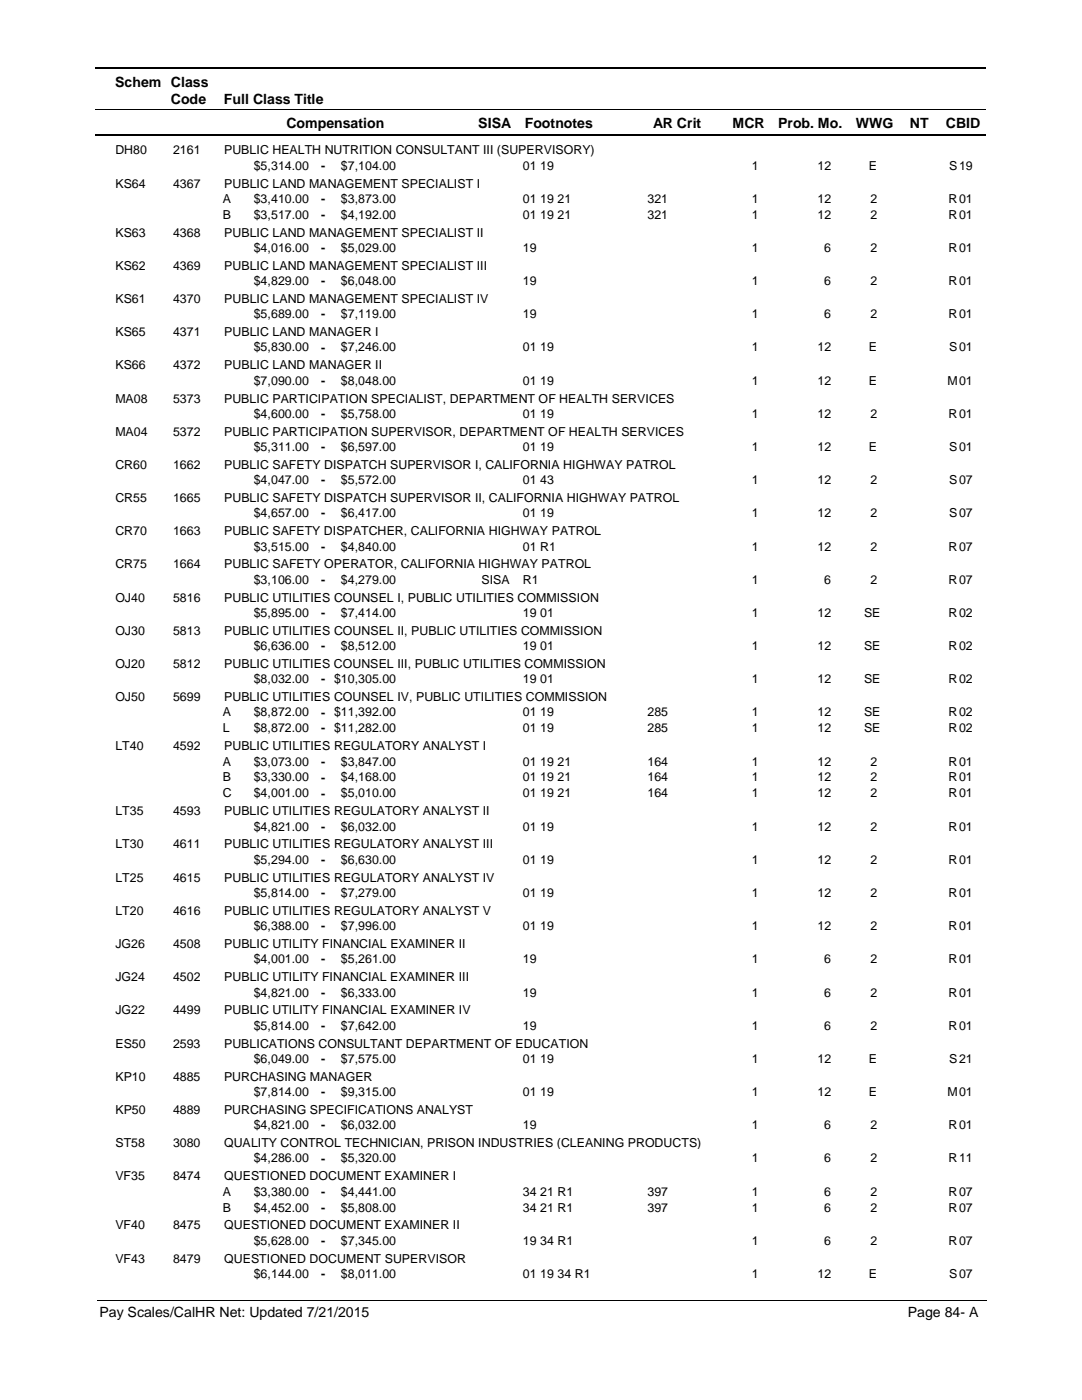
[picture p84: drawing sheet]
<svg xmlns="http://www.w3.org/2000/svg" width="216mm" height="279mm" viewBox="0 0 216 279" stroke-linecap="round" stroke-linejoin="round" font-family="sans-serif">
<defs><g id="words">
<g font-size="2.8">
<text x="23" y="17.3">Schem Class</text>
<text x="34.1" y="20.7">Code</text>
<text x="44.7" y="20.7">Full Class Title</text>
<text x="57.2" y="25.6">Compensation</text>
<text x="95.4" y="25.6">SISA</text>
<text x="104.7" y="25.6">Footnotes</text>
<text x="130.3" y="25.6">AR Crit</text>
<text x="146.2" y="25.6">MCR</text>
<text x="155.3" y="25.6">Prob. Mo.</text>
<text x="170.8" y="25.6">WWG</text>
<text x="181.5" y="25.6">NT</text>
<text x="188.7" y="25.6">CBID</text>
<text x="19.9" y="262.9">Pay Scales/CalHR Net: Updated 7/21/2015</text>
<text x="181.1" y="262.9">Page 84- A</text>
</g>
<g font-size="2.5">
<text x="23" y="30.8">DH80</text>
<text x="34.5" y="30.8">2161</text>
<text x="44.7" y="30.8">PUBLIC HEALTH NUTRITION CONSULTANT III (SUPERVISORY)</text>
<text x="50.6" y="33.9">$5,314.00</text>
<text x="64.1" y="33.9">-</text>
<text x="68" y="33.9">$7,104.00</text>
<text x="104.3" y="33.9">01 19</text>
<text x="150" y="33.9">1</text>
<text x="163.1" y="33.9">12</text>
<text x="173.4" y="33.9">E</text>
<text x="189.4" y="33.9">S</text>
<text x="191.4" y="33.9">19</text>
<text x="23" y="37.4">KS64</text>
<text x="34.5" y="37.4">4367</text>
<text x="44.5" y="40.5">A</text>
<text x="44.7" y="37.4">PUBLIC LAND MANAGEMENT SPECIALIST I</text>
<text x="50.6" y="40.5">$3,410.00</text>
<text x="64.1" y="40.5">-</text>
<text x="68" y="40.5">$3,873.00</text>
<text x="104.3" y="40.5">01 19 21</text>
<text x="129.2" y="40.5">321</text>
<text x="150" y="40.5">1</text>
<text x="163.1" y="40.5">12</text>
<text x="173.7" y="40.5">2</text>
<text x="189.3" y="40.5">R</text>
<text x="191.4" y="40.5">01</text>
<text x="23" y="47.2">KS63</text>
<text x="34.5" y="47.2">4368</text>
<text x="44.5" y="43.6">B</text>
<text x="44.7" y="47.2">PUBLIC LAND MANAGEMENT SPECIALIST II</text>
<text x="50.6" y="43.6">$3,517.00</text>
<text x="64.1" y="43.7">-</text>
<text x="68" y="43.6">$4,192.00</text>
<text x="104.3" y="43.6">01 19 21</text>
<text x="129.2" y="43.6">321</text>
<text x="150" y="43.6">1</text>
<text x="163.1" y="43.6">12</text>
<text x="173.7" y="43.6">2</text>
<text x="189.3" y="43.6">R</text>
<text x="191.4" y="43.6">01</text>
<text x="23" y="53.9">KS62</text>
<text x="34.5" y="53.9">4369</text>
<text x="44.7" y="53.9">PUBLIC LAND MANAGEMENT SPECIALIST III</text>
<text x="50.6" y="50.3">$4,016.00</text>
<text x="64.1" y="50.3">-</text>
<text x="68" y="50.3">$5,029.00</text>
<text x="104.3" y="50.3">19</text>
<text x="150" y="50.3">1</text>
<text x="164.5" y="50.3">6</text>
<text x="173.7" y="50.3">2</text>
<text x="189.3" y="50.3">R</text>
<text x="191.4" y="50.3">01</text>
<text x="50.6" y="56.9">$4,829.00</text>
<text x="64.1" y="56.9">-</text>
<text x="68" y="56.9">$6,048.00</text>
<text x="104.3" y="56.9">19</text>
<text x="150" y="56.9">1</text>
<text x="164.5" y="56.9">6</text>
<text x="173.7" y="56.9">2</text>
<text x="189.3" y="56.9">R</text>
<text x="191.4" y="56.9">01</text>
<text x="23" y="60.5">KS61</text>
<text x="34.5" y="60.5">4370</text>
<text x="44.7" y="60.5">PUBLIC LAND MANAGEMENT SPECIALIST IV</text>
<text x="50.6" y="63.5">$5,689.00</text>
<text x="64.1" y="63.5">-</text>
<text x="68" y="63.5">$7,119.00</text>
<text x="104.3" y="63.5">19</text>
<text x="150" y="63.5">1</text>
<text x="164.5" y="63.5">6</text>
<text x="173.7" y="63.5">2</text>
<text x="189.3" y="63.5">R</text>
<text x="191.4" y="63.5">01</text>
<text x="23" y="67.1">KS65</text>
<text x="34.5" y="67.1">4371</text>
<text x="44.7" y="67.1">PUBLIC LAND MANAGER I</text>
<text x="50.6" y="70.1">$5,830.00</text>
<text x="64.1" y="70.2">-</text>
<text x="68" y="70.1">$7,246.00</text>
<text x="104.3" y="70.1">01 19</text>
<text x="150" y="70.1">1</text>
<text x="163.1" y="70.1">12</text>
<text x="173.4" y="70.1">E</text>
<text x="189.4" y="70.1">S</text>
<text x="191.4" y="70.1">01</text>
<text x="23" y="73.7">KS66</text>
<text x="34.5" y="73.7">4372</text>
<text x="44.7" y="73.7">PUBLIC LAND MANAGER II</text>
<text x="50.6" y="76.8">$7,090.00</text>
<text x="64.1" y="76.8">-</text>
<text x="68" y="76.8">$8,048.00</text>
<text x="104.3" y="76.8">01 19</text>
<text x="150" y="76.8">1</text>
<text x="163.1" y="76.8">12</text>
<text x="173.4" y="76.8">E</text>
<text x="189.1" y="76.8">M</text>
<text x="191.4" y="76.8">01</text>
<text x="23" y="80.3">MA08</text>
<text x="34.5" y="80.3">5373</text>
<text x="44.7" y="80.3">PUBLIC PARTICIPATION SPECIALIST, DEPARTMENT OF HEALTH SERVICES</text>
<text x="50.6" y="83.4">$4,600.00</text>
<text x="64.1" y="83.4">-</text>
<text x="68" y="83.4">$5,758.00</text>
<text x="104.3" y="83.4">01 19</text>
<text x="150" y="83.4">1</text>
<text x="163.1" y="83.4">12</text>
<text x="173.7" y="83.4">2</text>
<text x="189.3" y="83.4">R</text>
<text x="191.4" y="83.4">01</text>
<text x="23" y="87">MA04</text>
<text x="34.5" y="87">5372</text>
<text x="44.7" y="87">PUBLIC PARTICIPATION SUPERVISOR, DEPARTMENT OF HEALTH SERVICES</text>
<text x="23" y="93.6">CR60</text>
<text x="34.5" y="93.6">1662</text>
<text x="44.7" y="93.6">PUBLIC SAFETY DISPATCH SUPERVISOR I, CALIFORNIA HIGHWAY PATROL</text>
<text x="50.6" y="90">$5,311.00</text>
<text x="64.1" y="90">-</text>
<text x="68" y="90">$6,597.00</text>
<text x="104.3" y="90">01 19</text>
<text x="150" y="90">1</text>
<text x="163.1" y="90">12</text>
<text x="173.4" y="90">E</text>
<text x="189.4" y="90">S</text>
<text x="191.4" y="90">01</text>
<text x="23" y="100.2">CR55</text>
<text x="34.5" y="100.2">1665</text>
<text x="44.7" y="100.2">PUBLIC SAFETY DISPATCH SUPERVISOR II, CALIFORNIA HIGHWAY PATROL</text>
<text x="50.6" y="96.6">$4,047.00</text>
<text x="64.1" y="96.7">-</text>
<text x="68" y="96.6">$5,572.00</text>
<text x="104.3" y="96.6">01 43</text>
<text x="150" y="96.6">1</text>
<text x="163.1" y="96.6">12</text>
<text x="173.7" y="96.6">2</text>
<text x="189.4" y="96.6">S</text>
<text x="191.4" y="96.6">07</text>
<text x="23" y="106.8">CR70</text>
<text x="34.5" y="106.8">1663</text>
<text x="44.7" y="106.8">PUBLIC SAFETY DISPATCHER, CALIFORNIA HIGHWAY PATROL</text>
<text x="50.6" y="103.3">$4,657.00</text>
<text x="64.1" y="103.3">-</text>
<text x="68" y="103.3">$6,417.00</text>
<text x="104.3" y="103.3">01 19</text>
<text x="150" y="103.3">1</text>
<text x="163.1" y="103.3">12</text>
<text x="173.7" y="103.3">2</text>
<text x="189.4" y="103.3">S</text>
<text x="191.4" y="103.3">07</text>
<text x="23" y="113.5">CR75</text>
<text x="34.5" y="113.5">1664</text>
<text x="44.7" y="113.5">PUBLIC SAFETY OPERATOR, CALIFORNIA HIGHWAY PATROL</text>
<text x="50.6" y="109.9">$3,515.00</text>
<text x="64.1" y="109.9">-</text>
<text x="68" y="109.9">$4,840.00</text>
<text x="104.3" y="109.9">01 R1</text>
<text x="150" y="109.9">1</text>
<text x="163.1" y="109.9">12</text>
<text x="173.7" y="109.9">2</text>
<text x="189.3" y="109.9">R</text>
<text x="191.4" y="109.9">07</text>
<text x="50.6" y="116.5">$3,106.00</text>
<text x="64.1" y="116.5">-</text>
<text x="68" y="116.5">$4,279.00</text>
<text x="96.1" y="116.5">SISA</text>
<text x="104.3" y="116.5">R1</text>
<text x="150" y="116.5">1</text>
<text x="164.5" y="116.5">6</text>
<text x="173.7" y="116.5">2</text>
<text x="189.3" y="116.5">R</text>
<text x="191.4" y="116.5">07</text>
<text x="23" y="120.1">OJ40</text>
<text x="34.5" y="120.1">5816</text>
<text x="44.7" y="120.1">PUBLIC UTILITIES COUNSEL I, PUBLIC UTILITIES COMMISSION</text>
<text x="50.6" y="123.1">$5,895.00</text>
<text x="64.1" y="123.1">-</text>
<text x="68" y="123.1">$7,414.00</text>
<text x="104.3" y="123.1">19 01</text>
<text x="150" y="123.1">1</text>
<text x="163.1" y="123.1">12</text>
<text x="172.4" y="123.1">SE</text>
<text x="189.3" y="123.1">R</text>
<text x="191.4" y="123.1">02</text>
<text x="23" y="126.7">OJ30</text>
<text x="34.5" y="126.7">5813</text>
<text x="44.7" y="126.7">PUBLIC UTILITIES COUNSEL II, PUBLIC UTILITIES COMMISSION</text>
<text x="50.6" y="129.8">$6,636.00</text>
<text x="64.1" y="129.8">-</text>
<text x="68" y="129.8">$8,512.00</text>
<text x="104.3" y="129.8">19 01</text>
<text x="150" y="129.8">1</text>
<text x="163.1" y="129.8">12</text>
<text x="172.4" y="129.8">SE</text>
<text x="189.3" y="129.8">R</text>
<text x="191.4" y="129.8">02</text>
<text x="23" y="133.3">OJ20</text>
<text x="34.5" y="133.3">5812</text>
<text x="44.7" y="133.3">PUBLIC UTILITIES COUNSEL III, PUBLIC UTILITIES COMMISSION</text>
<text x="50.6" y="136.4">$8,032.00</text>
<text x="64.1" y="136.4">- $10,305.00</text>
<text x="104.3" y="136.4">19 01</text>
<text x="150" y="136.4">1</text>
<text x="163.1" y="136.4">12</text>
<text x="172.4" y="136.4">SE</text>
<text x="189.3" y="136.4">R</text>
<text x="191.4" y="136.4">02</text>
<text x="23" y="140">OJ50</text>
<text x="34.5" y="140">5699</text>
<text x="44.5" y="143">A</text>
<text x="44.7" y="140">PUBLIC UTILITIES COUNSEL IV, PUBLIC UTILITIES COMMISSION</text>
<text x="50.6" y="143">$8,872.00</text>
<text x="64.1" y="143">- $11,392.00</text>
<text x="104.3" y="143">01 19</text>
<text x="129.2" y="143">285</text>
<text x="150" y="143">1</text>
<text x="163.1" y="143">12</text>
<text x="172.4" y="143">SE</text>
<text x="189.3" y="143">R</text>
<text x="191.4" y="143">02</text>
<text x="23" y="149.7">LT40</text>
<text x="34.5" y="149.7">4592</text>
<text x="44.5" y="146.2">L</text>
<text x="44.7" y="149.7">PUBLIC UTILITIES REGULATORY ANALYST I</text>
<text x="50.6" y="146.2">$8,872.00</text>
<text x="64.1" y="146.2">- $11,282.00</text>
<text x="104.3" y="146.2">01 19</text>
<text x="129.2" y="146.2">285</text>
<text x="150" y="146.2">1</text>
<text x="163.1" y="146.2">12</text>
<text x="172.4" y="146.2">SE</text>
<text x="189.3" y="146.2">R</text>
<text x="191.4" y="146.2">02</text>
<text x="44.5" y="152.8">A</text>
<text x="44.5" y="156">B</text>
<text x="50.6" y="152.8">$3,073.00</text>
<text x="50.6" y="156">$3,330.00</text>
<text x="64.1" y="152.8">-</text>
<text x="64.1" y="156">-</text>
<text x="68" y="152.8">$3,847.00</text>
<text x="68" y="156">$4,168.00</text>
<text x="104.3" y="152.8">01 19 21</text>
<text x="104.3" y="156">01 19 21</text>
<text x="129.2" y="152.8">164</text>
<text x="129.2" y="156">164</text>
<text x="150" y="156">1</text>
<text x="150" y="152.8">1</text>
<text x="163.1" y="152.8">12</text>
<text x="163.1" y="156">12</text>
<text x="173.7" y="152.8">2</text>
<text x="173.7" y="156">2</text>
<text x="189.3" y="156">R</text>
<text x="189.3" y="152.8">R</text>
<text x="191.4" y="152.8">01</text>
<text x="191.4" y="156">01</text>
<text x="44.5" y="159.1">C</text>
<text x="50.6" y="159.1">$4,001.00</text>
<text x="64.1" y="159.2">-</text>
<text x="68" y="159.1">$5,010.00</text>
<text x="104.3" y="159.1">01 19 21</text>
<text x="129.2" y="159.1">164</text>
<text x="150" y="159.1">1</text>
<text x="163.1" y="159.1">12</text>
<text x="173.7" y="159.1">2</text>
<text x="189.3" y="159.1">R</text>
<text x="191.4" y="159.1">01</text>
<text x="23" y="162.7">LT35</text>
<text x="34.5" y="162.7">4593</text>
<text x="44.7" y="162.7">PUBLIC UTILITIES REGULATORY ANALYST II</text>
<text x="50.6" y="165.8">$4,821.00</text>
<text x="64.1" y="165.8">-</text>
<text x="68" y="165.8">$6,032.00</text>
<text x="104.3" y="165.8">01 19</text>
<text x="150" y="165.8">1</text>
<text x="163.1" y="165.8">12</text>
<text x="173.7" y="165.8">2</text>
<text x="189.3" y="165.8">R</text>
<text x="191.4" y="165.8">01</text>
<text x="23" y="169.3">LT30</text>
<text x="34.5" y="169.3">4611</text>
<text x="44.7" y="169.3">PUBLIC UTILITIES REGULATORY ANALYST III</text>
<text x="50.6" y="172.4">$5,294.00</text>
<text x="64.1" y="172.4">-</text>
<text x="68" y="172.4">$6,630.00</text>
<text x="104.3" y="172.4">01 19</text>
<text x="150" y="172.4">1</text>
<text x="163.1" y="172.4">12</text>
<text x="173.7" y="172.4">2</text>
<text x="189.3" y="172.4">R</text>
<text x="191.4" y="172.4">01</text>
<text x="23" y="175.9">LT25</text>
<text x="34.5" y="175.9">4615</text>
<text x="44.7" y="175.9">PUBLIC UTILITIES REGULATORY ANALYST IV</text>
<text x="50.6" y="179">$5,814.00</text>
<text x="64.1" y="179">-</text>
<text x="68" y="179">$7,279.00</text>
<text x="104.3" y="179">01 19</text>
<text x="150" y="179">1</text>
<text x="163.1" y="179">12</text>
<text x="173.7" y="179">2</text>
<text x="189.3" y="179">R</text>
<text x="191.4" y="179">01</text>
<text x="23" y="182.6">LT20</text>
<text x="34.5" y="182.6">4616</text>
<text x="44.7" y="182.6">PUBLIC UTILITIES REGULATORY ANALYST V</text>
<text x="50.6" y="185.6">$6,388.00</text>
<text x="64.1" y="185.7">-</text>
<text x="68" y="185.6">$7,996.00</text>
<text x="104.3" y="185.6">01 19</text>
<text x="150" y="185.6">1</text>
<text x="163.1" y="185.6">12</text>
<text x="173.7" y="185.6">2</text>
<text x="189.3" y="185.6">R</text>
<text x="191.4" y="185.6">01</text>
<text x="23" y="189.2">JG26</text>
<text x="34.5" y="189.2">4508</text>
<text x="44.7" y="189.2">PUBLIC UTILITY FINANCIAL EXAMINER II</text>
<text x="23" y="195.8">JG24</text>
<text x="34.5" y="195.8">4502</text>
<text x="44.7" y="195.8">PUBLIC UTILITY FINANCIAL EXAMINER III</text>
<text x="50.6" y="192.2">$4,001.00</text>
<text x="64.1" y="192.3">-</text>
<text x="68" y="192.2">$5,261.00</text>
<text x="104.3" y="192.2">19</text>
<text x="150" y="192.2">1</text>
<text x="164.5" y="192.2">6</text>
<text x="173.7" y="192.2">2</text>
<text x="189.3" y="192.2">R</text>
<text x="191.4" y="192.2">01</text>
<text x="23" y="202.4">JG22</text>
<text x="34.5" y="202.4">4499</text>
<text x="44.7" y="202.4">PUBLIC UTILITY FINANCIAL EXAMINER IV</text>
<text x="50.6" y="198.9">$4,821.00</text>
<text x="64.1" y="198.9">-</text>
<text x="68" y="198.9">$6,333.00</text>
<text x="104.3" y="198.9">19</text>
<text x="150" y="198.9">1</text>
<text x="164.5" y="198.9">6</text>
<text x="173.7" y="198.9">2</text>
<text x="189.3" y="198.9">R</text>
<text x="191.4" y="198.9">01</text>
<text x="23" y="209.1">ES50</text>
<text x="34.5" y="209.1">2593</text>
<text x="44.7" y="209.1">PUBLICATIONS CONSULTANT DEPARTMENT OF EDUCATION</text>
<text x="50.6" y="205.5">$5,814.00</text>
<text x="64.1" y="205.5">-</text>
<text x="68" y="205.5">$7,642.00</text>
<text x="104.3" y="205.5">19</text>
<text x="150" y="205.5">1</text>
<text x="164.5" y="205.5">6</text>
<text x="173.7" y="205.5">2</text>
<text x="189.3" y="205.5">R</text>
<text x="191.4" y="205.5">01</text>
<text x="23" y="215.7">KP10</text>
<text x="34.5" y="215.7">4885</text>
<text x="44.7" y="215.7">PURCHASING MANAGER</text>
<text x="50.6" y="212.1">$6,049.00</text>
<text x="64.1" y="212.1">-</text>
<text x="68" y="212.1">$7,575.00</text>
<text x="104.3" y="212.1">01 19</text>
<text x="150" y="212.1">1</text>
<text x="163.1" y="212.1">12</text>
<text x="173.4" y="212.1">E</text>
<text x="189.4" y="212.1">S</text>
<text x="191.4" y="212.1">21</text>
<text x="50.6" y="218.7">$7,814.00</text>
<text x="64.1" y="218.8">-</text>
<text x="68" y="218.7">$9,315.00</text>
<text x="104.3" y="218.7">01 19</text>
<text x="150" y="218.7">1</text>
<text x="163.1" y="218.7">12</text>
<text x="173.4" y="218.7">E</text>
<text x="189.1" y="218.7">M</text>
<text x="191.4" y="218.7">01</text>
<text x="23" y="222.3">KP50</text>
<text x="34.5" y="222.3">4889</text>
<text x="44.7" y="222.3">PURCHASING SPECIFICATIONS ANALYST</text>
<text x="50.6" y="225.4">$4,821.00</text>
<text x="64.1" y="225.4">-</text>
<text x="68" y="225.4">$6,032.00</text>
<text x="104.3" y="225.4">19</text>
<text x="150" y="225.4">1</text>
<text x="164.5" y="225.4">6</text>
<text x="173.7" y="225.4">2</text>
<text x="189.3" y="225.4">R</text>
<text x="191.4" y="225.4">01</text>
<text x="23" y="228.9">ST58</text>
<text x="34.5" y="228.9">3080</text>
<text x="44.7" y="228.9">QUALITY CONTROL TECHNICIAN, PRISON INDUSTRIES (CLEANING PRODUCTS)</text>
<text x="50.6" y="232">$4,286.00</text>
<text x="64.1" y="232">-</text>
<text x="68" y="232">$5,320.00</text>
<text x="150" y="232">1</text>
<text x="164.5" y="232">6</text>
<text x="173.7" y="232">2</text>
<text x="189.3" y="232">R</text>
<text x="191.4" y="232">11</text>
<text x="23" y="235.5">VF35</text>
<text x="34.5" y="235.5">8474</text>
<text x="44.5" y="238.6">A</text>
<text x="44.7" y="235.5">QUESTIONED DOCUMENT EXAMINER I</text>
<text x="50.6" y="238.6">$3,380.00</text>
<text x="64.1" y="238.6">-</text>
<text x="68" y="238.6">$4,441.00</text>
<text x="104.3" y="238.6">34 21 R1</text>
<text x="129.2" y="238.6">397</text>
<text x="150" y="238.6">1</text>
<text x="164.5" y="238.6">6</text>
<text x="173.7" y="238.6">2</text>
<text x="189.3" y="238.6">R</text>
<text x="191.4" y="238.6">07</text>
<text x="23" y="245.4">VF40</text>
<text x="34.5" y="245.4">8475</text>
<text x="44.5" y="241.8">B</text>
<text x="44.7" y="245.4">QUESTIONED DOCUMENT EXAMINER II</text>
<text x="50.6" y="241.8">$4,452.00</text>
<text x="64.1" y="241.8">-</text>
<text x="68" y="241.8">$5,808.00</text>
<text x="104.3" y="241.8">34 21 R1</text>
<text x="129.2" y="241.8">397</text>
<text x="150" y="241.8">1</text>
<text x="164.5" y="241.8">6</text>
<text x="173.7" y="241.8">2</text>
<text x="189.3" y="241.8">R</text>
<text x="191.4" y="241.8">07</text>
<text x="23" y="252">VF43</text>
<text x="34.5" y="252">8479</text>
<text x="44.7" y="252">QUESTIONED DOCUMENT SUPERVISOR</text>
<text x="50.6" y="248.4">$5,628.00</text>
<text x="64.1" y="248.4">-</text>
<text x="68" y="248.4">$7,345.00</text>
<text x="104.3" y="248.4">19 34 R1</text>
<text x="150" y="248.4">1</text>
<text x="164.5" y="248.4">6</text>
<text x="173.7" y="248.4">2</text>
<text x="189.3" y="248.4">R</text>
<text x="191.4" y="248.4">07</text>
<text x="50.6" y="255">$6,144.00</text>
<text x="64.1" y="255">-</text>
<text x="68" y="255">$8,011.00</text>
<text x="104.3" y="255">01 19 34 R1</text>
<text x="150" y="255">1</text>
<text x="163.1" y="255">12</text>
<text x="173.4" y="255">E</text>
<text x="189.4" y="255">S</text>
<text x="191.4" y="255">07</text>
</g>
</g></defs>
<path d="M19 13.5h177.8M19 27h177.8" fill="none" stroke="#000" stroke-width=".36"/>
<path d="M19 21.8h177.8" fill="none" stroke="#000" stroke-width=".2"/>
<g fill="#fff">
<path d="M46.9 31.2h16.3v3h-16.3z"/>
<path d="M191 31.2h4.2v3h-4.2z"/>
<path d="M46.9 37.8h16.3v3h-16.3z"/>
<path d="M191 37.8h4.2v3h-4.2z"/>
<path d="M46.9 41h16.3v3h-16.3z"/>
<path d="M191 41h4.2v3h-4.2z"/>
<path d="M46.9 47.6h16.3v3h-16.3z"/>
<path d="M191 47.6h4.2v3h-4.2z"/>
<path d="M46.9 54.3h16.3v3h-16.3z"/>
<path d="M191 54.3h4.2v3h-4.2z"/>
<path d="M46.9 60.9h16.3v3h-16.3z"/>
<path d="M191 60.9h4.2v3h-4.2z"/>
<path d="M46.9 67.5h16.3v3h-16.3z"/>
<path d="M191 67.5h4.2v3h-4.2z"/>
<path d="M46.9 74.1h16.3v3h-16.3z"/>
<path d="M191 74.1h4.2v3h-4.2z"/>
<path d="M46.9 80.8h16.3v2.9h-16.3z"/>
<path d="M191 80.8h4.2v2.9h-4.2z"/>
<path d="M46.9 87.4h16.3v3h-16.3z"/>
<path d="M191 87.4h4.2v3h-4.2z"/>
<path d="M46.9 94h16.3v3h-16.3z"/>
<path d="M191 94h4.2v3h-4.2z"/>
<path d="M46.9 100.6h16.3v3h-16.3z"/>
<path d="M191 100.6h4.2v3h-4.2z"/>
<path d="M46.9 107.3h16.3v2.9h-16.3z"/>
<path d="M191 107.3h4.2v2.9h-4.2z"/>
<path d="M46.9 113.9h16.3v3h-16.3z"/>
<path d="M191 113.9h4.2v3h-4.2z"/>
<path d="M46.9 120.5h16.3v3h-16.3z"/>
<path d="M191 120.5h4.2v3h-4.2z"/>
<path d="M46.9 127.1h16.3v3h-16.3z"/>
<path d="M191 127.1h4.2v3h-4.2z"/>
<path d="M46.9 133.8h16.3v2.9h-16.3z"/>
<path d="M191 133.8h4.2v2.9h-4.2z"/>
<path d="M46.9 140.4h16.3v2.9h-16.3z"/>
<path d="M191 140.4h4.2v2.9h-4.2z"/>
<path d="M46.9 143.5h16.3v3h-16.3z"/>
<path d="M191 143.5h4.2v3h-4.2z"/>
<path d="M46.9 150.2h16.3v2.9h-16.3z"/>
<path d="M191 150.2h4.2v2.9h-4.2z"/>
<path d="M46.9 153.3h16.3v3h-16.3z"/>
<path d="M191 153.3h4.2v3h-4.2z"/>
<path d="M46.9 156.5h16.3v3h-16.3z"/>
<path d="M191 156.5h4.2v3h-4.2z"/>
<path d="M46.9 163.1h16.3v3h-16.3z"/>
<path d="M191 163.1h4.2v3h-4.2z"/>
<path d="M46.9 169.7h16.3v3h-16.3z"/>
<path d="M191 169.7h4.2v3h-4.2z"/>
<path d="M46.9 176.4h16.3v2.9h-16.3z"/>
<path d="M191 176.4h4.2v2.9h-4.2z"/>
<path d="M46.9 183h16.3v3h-16.3z"/>
<path d="M191 183h4.2v3h-4.2z"/>
<path d="M46.9 189.6h16.3v3h-16.3z"/>
<path d="M191 189.6h4.2v3h-4.2z"/>
<path d="M46.9 196.2h16.3v3h-16.3z"/>
<path d="M191 196.2h4.2v3h-4.2z"/>
<path d="M46.9 202.9h16.3v2.9h-16.3z"/>
<path d="M191 202.9h4.2v2.9h-4.2z"/>
<path d="M46.9 209.5h16.3v2.9h-16.3z"/>
<path d="M191 209.5h4.2v2.9h-4.2z"/>
<path d="M46.9 216.1h16.3v3h-16.3z"/>
<path d="M191 216.1h4.2v3h-4.2z"/>
<path d="M46.9 222.7h16.3v3h-16.3z"/>
<path d="M191 222.7h4.2v3h-4.2z"/>
<path d="M46.9 229.3h16.3v3h-16.3z"/>
<path d="M191 229.3h4.2v3h-4.2z"/>
<path d="M46.9 236h16.3v3h-16.3z"/>
<path d="M191 236h4.2v3h-4.2z"/>
<path d="M46.9 239.2h16.3v2.9h-16.3z"/>
<path d="M191 239.2h4.2v2.9h-4.2z"/>
<path d="M46.9 245.8h16.3v3h-16.3z"/>
<path d="M191 245.8h4.2v3h-4.2z"/>
<path d="M46.9 252.4h16.3v3h-16.3z"/>
<path d="M191 252.4h4.2v3h-4.2z"/>
</g>
<path d="M19.4 259.6h177.4" fill="none" stroke="#000" stroke-width=".2"/>
<use href="#words"/>
</svg>
